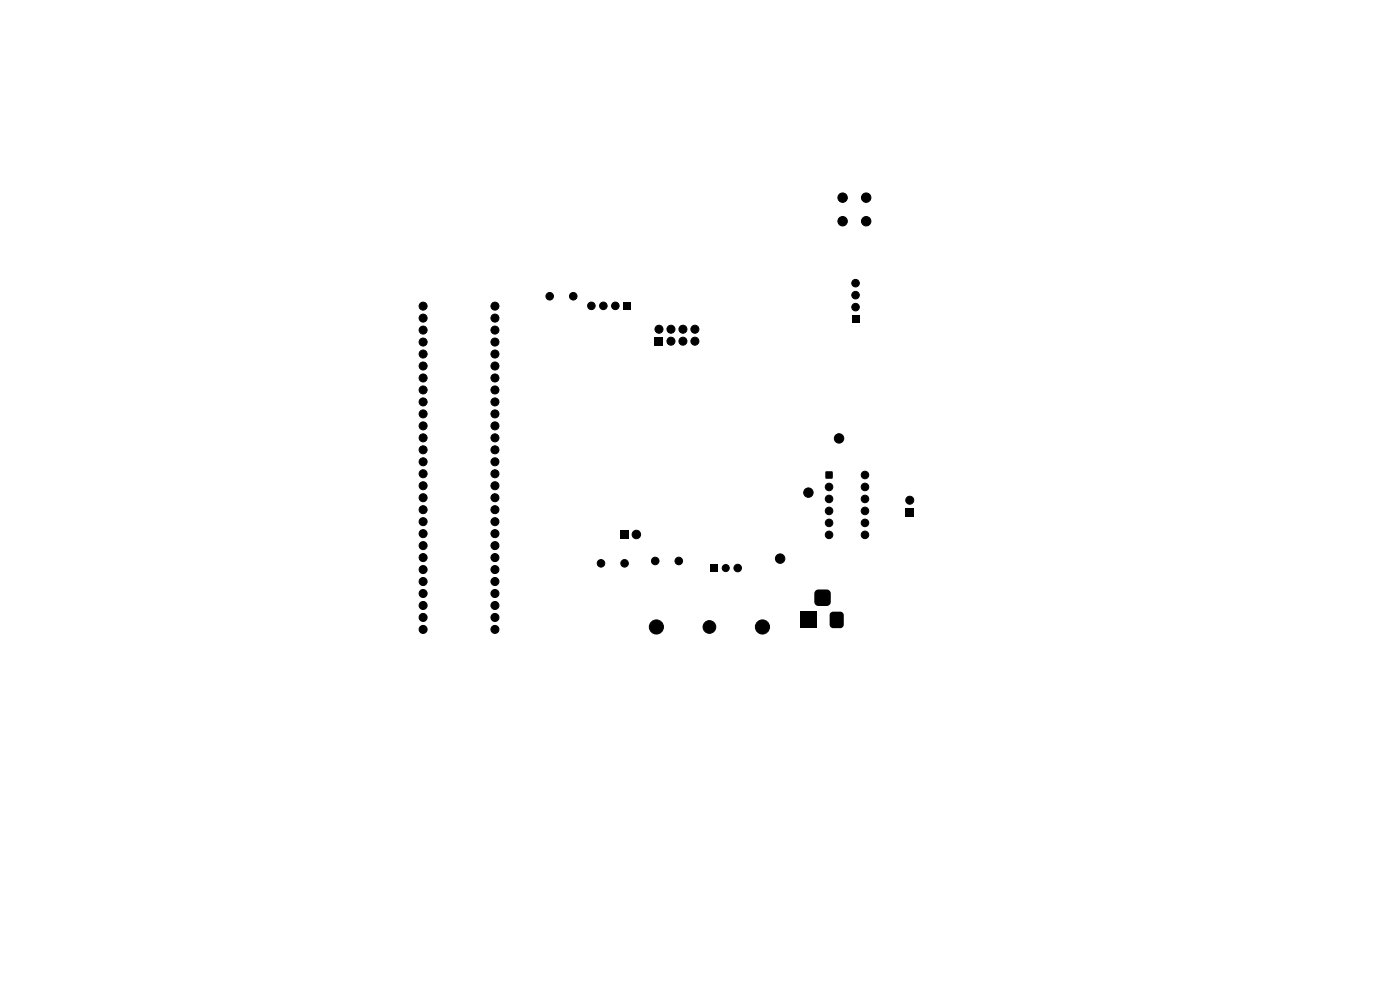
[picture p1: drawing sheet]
<svg xmlns="http://www.w3.org/2000/svg" width="297mm" height="210mm" viewBox="0 0 297 210" stroke-linecap="round" stroke-linejoin="round" font-family="sans-serif">
<path d="M132.3 64.1h1.6v1.6h-1.6zM138.9 71.5h1.7v1.7h-1.7zM180.7 66.9h1.6v1.6h-1.6zM131.6 112.5h1.8v1.8h-1.8zM175.2 100h1.4v1.5h-1.4zM192.2 107.8h1.6v1.7h-1.6zM150.6 119.7h1.6v1.6h-1.6zM169.8 129.8h3.5v3.5h-3.5zM173 125.3l.5-.2h1.9a.88 .88 0 0 1 .9 .8v1.8a.88 .88 0 0 1-.9 .9h-1.8a.88 .88 0 0 1-.8-.9v-1.9zM176.2 130l.6-.2h1.6l.4 .2 .2 .5v2l-.3 .6-.5 .2h-1.4l-.6-.3-.2-.5v-2z" fill="#000"/>
<g fill="#000" stroke="#000" stroke-width=".21">
<circle cx="178.8" cy="41.9" r="1"/>
<circle cx="178.8" cy="46.9" r="1"/>
<circle cx="183.8" cy="41.9" r="1"/>
<circle cx="183.8" cy="46.9" r="1"/>
<circle cx="89.8" cy="77.6" r=".85"/>
<circle cx="89.8" cy="67.5" r=".85"/>
<circle cx="89.8" cy="64.9" r=".85"/>
<circle cx="89.8" cy="72.6" r=".85"/>
<circle cx="89.8" cy="75.1" r=".85"/>
<circle cx="89.8" cy="70" r=".85"/>
<circle cx="105" cy="77.6" r=".85"/>
<circle cx="105" cy="75.1" r=".85"/>
<circle cx="105" cy="70" r=".85"/>
<circle cx="105" cy="64.9" r=".85"/>
<circle cx="105" cy="72.6" r=".85"/>
<circle cx="105" cy="67.5" r=".85"/>
<circle cx="116.6" cy="62.8" r=".8"/>
<circle cx="121.6" cy="62.8" r=".8"/>
<circle cx="125.5" cy="64.9" r=".8"/>
<circle cx="128" cy="64.9" r=".8"/>
<circle cx="130.5" cy="64.9" r=".8"/>
<circle cx="139.8" cy="69.8" r=".85"/>
<circle cx="142.3" cy="69.8" r=".85"/>
<circle cx="142.3" cy="72.4" r=".85"/>
<circle cx="144.9" cy="69.8" r=".85"/>
<circle cx="144.9" cy="72.4" r=".85"/>
<circle cx="147.4" cy="69.8" r=".85"/>
<circle cx="147.4" cy="72.4" r=".85"/>
<circle cx="181.5" cy="65.1" r=".8"/>
<circle cx="181.5" cy="62.6" r=".8"/>
<circle cx="181.5" cy="60.1" r=".8"/>
<circle cx="89.8" cy="82.7" r=".85"/>
<circle cx="89.8" cy="98" r=".85"/>
<circle cx="89.8" cy="87.8" r=".85"/>
<circle cx="89.8" cy="85.3" r=".85"/>
<circle cx="89.8" cy="92.9" r=".85"/>
<circle cx="89.8" cy="90.3" r=".85"/>
<circle cx="89.8" cy="80.2" r=".85"/>
<circle cx="89.8" cy="95.4" r=".85"/>
<circle cx="105" cy="90.3" r=".85"/>
<circle cx="105" cy="95.4" r=".85"/>
<circle cx="105" cy="80.2" r=".85"/>
<circle cx="105" cy="85.3" r=".85"/>
<circle cx="105" cy="82.7" r=".85"/>
<circle cx="105" cy="87.8" r=".85"/>
<circle cx="105" cy="92.9" r=".85"/>
<circle cx="105" cy="98" r=".85"/>
<circle cx="178" cy="93" r="1"/>
<circle cx="89.8" cy="100.5" r=".85"/>
<circle cx="89.8" cy="103" r=".85"/>
<circle cx="89.8" cy="118.3" r=".85"/>
<circle cx="89.8" cy="110.7" r=".85"/>
<circle cx="89.8" cy="105.6" r=".85"/>
<circle cx="89.8" cy="115.7" r=".85"/>
<circle cx="89.8" cy="113.2" r=".85"/>
<circle cx="89.8" cy="108.1" r=".85"/>
<circle cx="105" cy="100.5" r=".85"/>
<circle cx="105" cy="108.1" r=".85"/>
<circle cx="105" cy="105.6" r=".85"/>
<circle cx="105" cy="103" r=".85"/>
<circle cx="105" cy="113.2" r=".85"/>
<circle cx="105" cy="118.3" r=".85"/>
<circle cx="105" cy="110.7" r=".85"/>
<circle cx="105" cy="115.7" r=".85"/>
<circle cx="127.5" cy="119.5" r=".8"/>
<circle cx="132.5" cy="119.5" r=".8"/>
<circle cx="135" cy="113.4" r=".9"/>
<circle cx="139" cy="119" r=".8"/>
<circle cx="144" cy="119" r=".8"/>
<circle cx="165.5" cy="118.5" r="1"/>
<circle cx="171.5" cy="104.5" r="1"/>
<circle cx="175.9" cy="108.4" r=".8"/>
<circle cx="175.9" cy="103.3" r=".8"/>
<circle cx="175.9" cy="113.5" r=".8"/>
<circle cx="175.9" cy="105.8" r=".8"/>
<circle cx="175.9" cy="110.9" r=".8"/>
<circle cx="183.5" cy="110.9" r=".8"/>
<circle cx="183.5" cy="108.4" r=".8"/>
<circle cx="183.5" cy="100.8" r=".8"/>
<circle cx="183.5" cy="105.8" r=".8"/>
<circle cx="183.5" cy="113.5" r=".8"/>
<circle cx="183.5" cy="103.3" r=".8"/>
<circle cx="193" cy="106.1" r=".85"/>
<circle cx="89.8" cy="133.5" r=".85"/>
<circle cx="89.8" cy="128.4" r=".85"/>
<circle cx="89.8" cy="131" r=".85"/>
<circle cx="89.8" cy="125.9" r=".85"/>
<circle cx="89.8" cy="123.4" r=".85"/>
<circle cx="89.8" cy="120.8" r=".85"/>
<circle cx="105" cy="128.4" r=".85"/>
<circle cx="105" cy="133.5" r=".85"/>
<circle cx="105" cy="131" r=".85"/>
<circle cx="105" cy="120.8" r=".85"/>
<circle cx="105" cy="123.4" r=".85"/>
<circle cx="105" cy="125.9" r=".85"/>
<circle cx="139.3" cy="133" r="1.5"/>
<circle cx="150.5" cy="133" r="1.35"/>
<circle cx="154" cy="120.5" r=".75"/>
<circle cx="156.5" cy="120.5" r=".8"/>
<circle cx="161.8" cy="133" r="1.5"/>
</g>
</svg>
